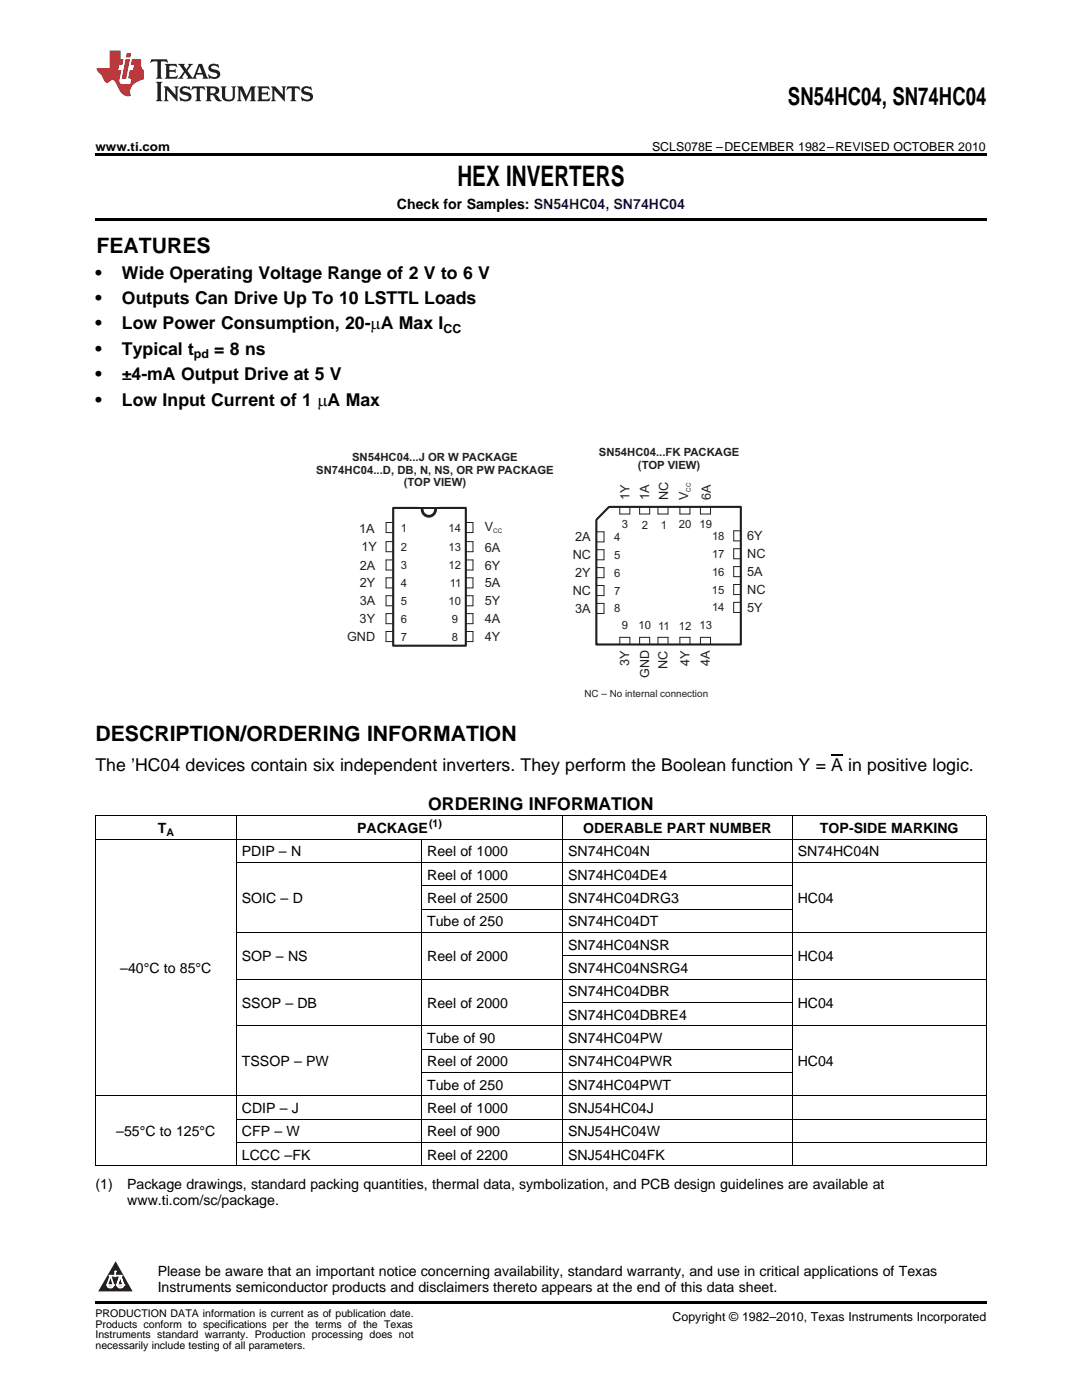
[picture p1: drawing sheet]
<svg xmlns="http://www.w3.org/2000/svg" width="216mm" height="279mm" viewBox="0 0 216 279" stroke-linecap="round" stroke-linejoin="round" font-family="sans-serif">
<defs><g id="words">
<text font-size="5.6" x="91.3" y="37">HEX INVERTERS</text>
<text font-size="4.9" x="157.2" y="21">SN54HC04, SN74HC04</text>
<g font-size="4.2">
<text x="19.2" y="50.5">FEATURES</text>
<text x="19" y="147.8">DESCRIPTION/ORDERING INFORMATION</text>
</g>
<g font-size="3.5">
<text x="19" y="55.6">•</text>
<text x="24.3" y="55.6">Wide Operating Voltage Range of 2 V to 6 V</text>
<text x="19" y="60.7">•</text>
<text x="19" y="65.8">•</text>
<text x="24.3" y="60.7">Outputs Can Drive Up To 10 LSTTL Loads</text>
<text x="24.3" y="65.8">Low Power Consumption, 20-mA Max I</text>
<text x="19" y="70.8">•</text>
<text x="24.3" y="70.8">Typical t</text>
<text x="42.8" y="70.8">= 8 ns</text>
<text x="19" y="75.9">•</text>
<text x="24.3" y="75.9">±4-mA Output Drive at 5 V</text>
<text x="19" y="81">•</text>
<text x="24.3" y="81">Low Input Current of 1 mA Max</text>
<text x="19" y="153.8">The ’HC04 devices contain six independent inverters. They perform the Boolean function Y = A in positive logic.</text>
<text x="85.4" y="161.6">ORDERING INFORMATION</text>
</g>
<g font-size="2.8">
<text x="79.2" y="41.6">Check for Samples: SN54HC04, SN74HC04</text>
<text x="31.5" y="166.2">T</text>
<text x="71.3" y="166.2">PACKAGE</text>
<text x="116.4" y="166.2">ODERABLE PART NUMBER</text>
<text x="163.6" y="166.2">TOP-SIDE MARKING</text>
<text x="48.3" y="170.9">PDIP – N</text>
<text x="85.2" y="170.9">Reel of 1000</text>
<text x="113.4" y="170.9">SN74HC04N</text>
<text x="159.2" y="170.9">SN74HC04N</text>
<text x="85.2" y="175.5">Reel of 1000</text>
<text x="113.4" y="175.5">SN74HC04DE4</text>
<text x="48.3" y="180.2">SOIC – D</text>
<text x="85.2" y="180.2">Reel of 2500</text>
<text x="85.2" y="184.9">Tube of 250</text>
<text x="113.4" y="180.2">SN74HC04DRG3</text>
<text x="113.4" y="184.9">SN74HC04DT</text>
<text x="159.2" y="180.2">HC04</text>
<text x="48.3" y="191.8">SOP – NS</text>
<text x="85.2" y="191.8">Reel of 2000</text>
<text x="113.4" y="189.5">SN74HC04NSR</text>
<text x="159.2" y="191.8">HC04</text>
<text x="24" y="194.2">–40°C to 85°C</text>
<text x="113.4" y="194.2">SN74HC04NSRG4</text>
<text x="48.3" y="201.2">SSOP – DB</text>
<text x="85.2" y="201.2">Reel of 2000</text>
<text x="113.4" y="198.8">SN74HC04DBR</text>
<text x="113.4" y="203.5">SN74HC04DBRE4</text>
<text x="159.2" y="201.2">HC04</text>
<text x="85.2" y="208.1">Tube of 90</text>
<text x="113.4" y="208.1">SN74HC04PW</text>
<text x="48.3" y="212.8">TSSOP – PW</text>
<text x="85.2" y="212.8">Reel of 2000</text>
<text x="113.4" y="212.8">SN74HC04PWR</text>
<text x="159.2" y="212.8">HC04</text>
<text x="85.2" y="217.5">Tube of 250</text>
<text x="113.4" y="217.5">SN74HC04PWT</text>
<text x="23.2" y="226.8">–55°C to 125°C</text>
<text x="48.3" y="222.1">CDIP – J</text>
<text x="48.3" y="226.8">CFP – W</text>
<text x="85.2" y="222.1">Reel of 1000</text>
<text x="85.2" y="226.8">Reel of 900</text>
<text x="113.4" y="222.1">SNJ54HC04J</text>
<text x="113.4" y="226.8">SNJ54HC04W</text>
<text x="48.3" y="231.4">LCCC –FK</text>
<text x="85.2" y="231.4">Reel of 2200</text>
<text x="113.4" y="231.4">SNJ54HC04FK</text>
<text x="19" y="237.3">(1)</text>
<text x="25.4" y="237.3">Package drawings, standard packing quantities, thermal data, symbolization, and PCB design guidelines are available at</text>
<text x="25.4" y="240.5">www.ti.com/sc/package.</text>
<text x="31.5" y="254.7">Please be aware that an important notice concerning availability, standard warranty, and use in critical applications of Texas</text>
<text x="31.5" y="257.9">Instruments semiconductor products and disclaimers thereto appears at the end of this data sheet.</text>
</g>
<g font-size="2.5">
<text x="19" y="30.1">www.ti.com</text>
<text x="130.1" y="30.1">SCLS078E –DECEMBER 1982–REVISED OCTOBER 2010</text>
<text x="38.7" y="71.5">pd</text>
<text x="88.5" y="66.5">CC</text>
<text x="134.2" y="263.6">Copyright © 1982–2010, Texas Instruments Incorporated</text>
</g>
<g font-size="2.5" fill="#231f20">
<text x="125.6" y="99.9" transform="rotate(-90 125.6 99.9)">1Y</text>
<text x="129.5" y="99.9" transform="rotate(-90 129.5 99.9)">1A</text>
<text x="133.4" y="99.9" transform="rotate(-90 133.4 99.9)">NC</text>
<text x="137.3" y="99.9" transform="rotate(-90 137.3 99.9)">V</text>
<text x="141.8" y="99.9" transform="rotate(-90 141.8 99.9)">6A</text>
<text x="71.7" y="106.3">1A</text>
<text x="96.7" y="105.9">V</text>
<text x="149.1" y="107.9">6Y</text>
<text x="71.8" y="113.7">2A</text>
<text x="72.1" y="110">1Y</text>
<text x="96.7" y="110.2">6A</text>
<text x="96.7" y="113.7">6Y</text>
<text x="114.3" y="111.6">NC</text>
<text x="114.7" y="108">2A</text>
<text x="149.1" y="111.4">NC</text>
<text x="71.8" y="117.2">2Y</text>
<text x="96.7" y="117.2">5A</text>
<text x="114.3" y="118.8">NC</text>
<text x="114.8" y="115.2">2Y</text>
<text x="149.1" y="115">5A</text>
<text x="149.1" y="118.6">NC</text>
<text x="71.8" y="124.4">3Y</text>
<text x="71.8" y="120.8">3A</text>
<text x="96.7" y="120.8">5Y</text>
<text x="96.7" y="124.4">4A</text>
<text x="114.7" y="122.3">3A</text>
<text x="149.1" y="122.1">5Y</text>
<text x="69.2" y="127.9">GND</text>
<text x="96.7" y="127.9">4Y</text>
<text x="125.6" y="133" transform="rotate(-90 125.6 133)">3Y</text>
<text x="129.5" y="135.3" transform="rotate(-90 129.5 135.3)">GND</text>
<text x="133.2" y="133.5" transform="rotate(-90 133.2 133.5)">NC</text>
<text x="137.6" y="133" transform="rotate(-90 137.6 133)">4Y</text>
<text x="141.7" y="133" transform="rotate(-90 141.7 133)">4A</text>
</g>
<g font-size="2.3" fill="#231f20">
<text x="63.1" y="94.5">SN74HC04...D, DB, N, NS, OR PW PACKAGE</text>
<text x="70.3" y="92">SN54HC04...J OR W PACKAGE</text>
<text x="119.5" y="91">SN54HC04...FK PACKAGE</text>
<text x="127.3" y="93.5">(TOP VIEW)</text>
<text x="80.6" y="97">(TOP VIEW)</text>
<text x="80" y="106.1">1</text>
<text x="89.5" y="106.1">14</text>
<text x="122.5" y="108">4</text>
<text x="124.1" y="105.5">3</text>
<text x="128.1" y="105.5">2</text>
<text x="131.9" y="105.5">1</text>
<text x="135.5" y="105.5">20</text>
<text x="139.6" y="105.5">19</text>
<text x="142.1" y="107.7">18</text>
<text x="80" y="109.9">2</text>
<text x="80" y="113.6">3</text>
<text x="89.5" y="109.9">13</text>
<text x="89.5" y="113.6">12</text>
<text x="122.5" y="111.5">5</text>
<text x="142.1" y="111.3">17</text>
<text x="80" y="117.1">4</text>
<text x="89.8" y="117.1">11</text>
<text x="122.5" y="115.1">6</text>
<text x="122.5" y="118.7">7</text>
<text x="142.1" y="118.5">15</text>
<text x="142.1" y="114.9">16</text>
<text x="80" y="120.7">5</text>
<text x="80" y="124.3">6</text>
<text x="89.5" y="120.7">10</text>
<text x="90.1" y="124.3">9</text>
<text x="122.5" y="122.2">8</text>
<text x="124.1" y="125.6">9</text>
<text x="127.4" y="125.6">10</text>
<text x="131.3" y="125.6">11</text>
<text x="135.5" y="125.6">12</text>
<text x="139.6" y="125.6">13</text>
<text x="142.1" y="122">14</text>
<text x="80" y="127.8">7</text>
<text x="90.1" y="127.8">8</text>
</g>
<g font-size="2.1">
<text x="33.2" y="166.8">A</text>
<text x="85.6" y="165.1">(1)</text>
<text x="19" y="262.9">PRODUCTION DATA information is current as of publication date.</text>
<text x="19" y="265">Products conform to specifications per the terms of the Texas</text>
<text x="19" y="267.1">Instruments standard warranty. Production processing does not</text>
<text x="19" y="269.2">necessarily include testing of all parameters.</text>
</g>
<text font-size="2" fill="#231f20" x="116.6" y="139.2">NC – No internal connection</text>
<g font-size="1.3" fill="#231f20">
<text x="137.8" y="98.2" transform="rotate(-90 137.8 98.2)">CC</text>
<text x="98.4" y="106.4">CC</text>
</g>
<text font-size=".4" fill="#fff" x="19" y="50.4">1</text>
</g></defs>
<path d="M30.2 11.8l-.2 .8a1.31 1.31 0 0 1 1.4-.3v2.9l-.3 .5h1.3l-.3-.5v-2.7l.3-.3a1.09 1.09 0 0 1 1.1 .4l-.2-.8zM32.9 12.8l.3 .4v2l-.3 .5h2.4l.2-.7a1.48 1.48 0 0 1-1.7 .3v-1l1 .1 .2 .2v-.9l-.2 .3h-1v-.7l.2-.2a1.73 1.73 0 0 1 1.4 .3l-.2-.6zM35.5 12.8l1.2 1.4-.7 1-.5 .5h1.1l-.2-.3 .5-.9 .6 .9-.2 .3h2l-.3-.3 .2-.5h1.2l.2 .5-.2 .3h1.2l-.3-.4-1-2.5h-.6l-1.3 2.7-1-1.4 1.1-1.3h-1l.2 .2-.5 .9-.5-.9 .2-.2zM39.8 13.3l.5 1.3h-1zM41.9 12.9a.83 .83 0 0 0-.3 1 .83 .83 0 0 0 .8 .5l.8 .2 .2 .3a1 1 0 0 1-1 .5 1 1 0 0 1-.8-.6l.1 .9 .2-.1a1.65 1.65 0 0 0 2-.5 .89 .89 0 0 0-.8-1.2l-.8-.2-.2-.3a.91 .91 0 0 1 1.6 .2l-.2-.8h-.4a1.34 1.34 0 0 0-1.2 .1zM31.1 16.3l.3 .5v2.9l-.3 .5h1.3l-.3-.5v-2.9l.3-.5zM32.7 17.2l.2 .5v2l-.2 .5h.9l-.3-.5 .1-1.7 2 2.2v-2.5l.3-.5h-.9l.2 .3v1.4l-1.5-1.7zM36.2 17.4a.83 .83 0 0 0-.3 .9 .83 .83 0 0 0 .8 .6l.8 .2 .2 .3a1 1 0 0 1-1 .5 1 1 0 0 1-.8-.6l.1 .9 .2-.1a1.66 1.66 0 0 0 2-.5 .89 .89 0 0 0-.9-1.2l-.7-.2-.2-.3a.91 .91 0 0 1 1.6 .2l-.2-.9-.4 .1a1.36 1.36 0 0 0-1.2 .1zM38.4 17.2l-.2 .9a.61 .61 0 0 1 1.1-.3v1.9l-.4 .5h1.3l-.3-.5v-1.9l.2-.2a.81 .81 0 0 1 .8 .5l-.1-.9zM41 17.2l.3 .5v2l-.3 .5h1.3l-.3-.3v-.9a.72 .72 0 0 1 .9 .6 .85 .85 0 0 0 1.4 .5l-.5-.3-.5-.7-.3-.3a.78 .78 0 0 0 .7-.7 .78 .78 0 0 0-.7-.8zM42 17.7l.2-.1a.6 .6 0 0 1 .7 .1 .6 .6 0 0 1 .1 .7l-.2 .2h-.8zM44 17.2l.3 .3a3.4 3.4 0 0 0 .3 2.4 1.57 1.57 0 0 0 2.2-.3l.1-2.1 .2-.3h-1l.3 .5v1.5a.76 .76 0 0 1-.7 .7 .76 .76 0 0 1-.8-.7v-1.5l.3-.5zM47.3 17.2l.3 .5v2l-.3 .5h.9l-.2-.5v-1.8l1 2.3 1.1-2.3v1.8l-.2 .5h1.2l-.3-.5v-2l.3-.5h-1.1l-.8 2-.8-2zM51.3 17.2l.3 .5v2l-.3 .5h2.4l.2-.7a1.49 1.49 0 0 1-1.6 .3l-.1-1h1l.3 .3v-.9l-.3 .3h-1v-.7l.3-.2a1.73 1.73 0 0 1 1.4 .3l-.3-.7zM54.1 17.2l.3 .5v2l-.3 .5h1l-.4-.5 .1-1.7 2 2.2v-2.5l.3-.5h-.9l.2 .3v1.4l-1.5-1.7zM57.4 17.2l-.2 .9a.8 .8 0 0 1 1-.5v2.1l-.3 .5h1.3l-.4-.5v-1.9l.2-.2a.81 .81 0 0 1 .9 .5l-.2-.9zM60.4 17.4a.83 .83 0 0 0-.3 .9 .83 .83 0 0 0 .8 .6l.8 .2 .2 .3a1 1 0 0 1-1 .5 1 1 0 0 1-.8-.6l.2 .9 .1-.1a1.66 1.66 0 0 0 2-.5 .89 .89 0 0 0-.8-1.2l-.8-.2-.2-.3a.91 .91 0 0 1 1.6 .2l-.2-.9-.3 .1a1.35 1.35 0 0 0-1.3 .1z" fill="#231f20"/>
<path d="M21.9 10.1v3.5h-2.6a2.13 2.13 0 0 0 .9 1.4l.4 .6a.94 .94 0 0 0 1.1 .9 .75 .75 0 0 1 .6-.5 .75 .75 0 0 1 .7 .4l.5 1a2.1 2.1 0 0 0 2.6 1.7 2.2 2.2 0 0 1 1.7-3l.9-.3v-1.8a1.16 1.16 0 0 1-.5-1v-1.2h-1.9l-.2 1.2h.7l-.3 1h-.6l-.3 1.3v.3l.6 .1-.2 1.1h-.9a.93 .93 0 0 1-1.3-.8l.4-2h-.6l.2-1h.6l.3-1.2h-.6v-1.7zM25.1 11.8l-.8 3.9h.9l.7-3.9zM25.3 10.6l-.2 .9h.9l.2-.9z" fill="#ee1d23"/>
<path d="M23.1 251.7l3.4 6h-6.9z" fill="#231f20"/>
<path d="M21.4 256.5h1.2l-.3 .5h-.3a.55 .55 0 0 1-.6-.5z" fill-rule="evenodd" fill="#fff"/>
<path d="M21.4 256.5h1.2l-.3 .5h-.3a.55 .55 0 0 1-.6-.5z" fill="none" stroke="#231f20" stroke-width=".34"/>
<path d="M21.4 256.5h1.2l-.3 .5h-.5z" fill="none" stroke="#fff" stroke-width=".34"/>
<path d="M23 254.7h.1" fill="none" stroke="#fff" stroke-width=".34"/>
<path d="M23 253.7v1z" fill="#fff"/>
<path d="M23 253.7v1z" fill="none" stroke="#fff" stroke-width=".34"/>
<circle cx="23" cy="253.7" r=".17" fill="#fff"/>
<path d="M21.9 254.6h.1" fill="none" stroke="#fff" stroke-width=".34"/>
<path d="M21.9 254.6h2.3z" fill="#fff"/>
<path d="M21.9 254.6h2.3z" fill="none" stroke="#fff" stroke-width=".34"/>
<circle cx="24.2" cy="254.6" r=".17" fill="#fff"/>
<path d="M23.3 256.5h.1" fill="none" stroke="#fff" stroke-width=".34"/>
<path d="M24 254.6l-.7 1.9z" fill="#fff"/>
<path d="M24 254.6l-.7 1.9z" fill="none" stroke="#fff" stroke-width=".34"/>
<path d="M24 254.6l.7 1.9z" fill="#fff"/>
<path d="M24 254.6l.7 1.9z" fill="none" stroke="#fff" stroke-width=".34"/>
<path d="M24.6 256.5h.1" fill="none" stroke="#fff" stroke-width=".34"/>
<circle cx="21.4" cy="256.5" r=".17" fill="#fff"/>
<path d="M22.1 254.6l-.7 1.9z" fill="#fff"/>
<path d="M22.1 254.6l-.7 1.9z" fill="none" stroke="#fff" stroke-width=".34"/>
<path d="M22.1 254.6l.5 1.9z" fill="#fff"/>
<path d="M22.1 254.6l.5 1.9z" fill="none" stroke="#fff" stroke-width=".34"/>
<circle cx="22.6" cy="256.5" r=".17" fill="#fff"/>
<path d="M23.4 256.5h1.3a.65 .65 0 0 1-.7 .5 .65 .65 0 0 1-.6-.5z" fill-rule="evenodd" fill="#fff"/>
<path d="M23.4 256.5h1.3a.65 .65 0 0 1-.7 .5 .65 .65 0 0 1-.6-.5z" fill="none" stroke="#231f20" stroke-width=".34"/>
<path d="M23.4 256.5h1.3l-.4 .5h-.6z" fill="none" stroke="#fff" stroke-width=".34"/>
<path d="M23.3 256.5h.1" fill="none" stroke="#fff" stroke-width=".34"/>
<circle cx="24.7" cy="256.5" r=".17" fill="#fff"/>
<path d="M78.5 101.4h14.5v27.5h-14.5z" fill-rule="evenodd" fill="#fff"/>
<path d="M78.5 101.4h14.5v27.5h-14.5z" fill="none" stroke="#231f20" stroke-width=".42"/>
<g fill="none" stroke="#231f20" stroke-width=".2">
<path d="M78.5 118.9h-1.5v2h1.5M78.5 115.3h-1.5v2h1.5M78.5 111.7h-1.5v2.1h1.5M78.5 108.1h-1.5v2h1.5M78.5 104.3h-1.5v2h1.5M92.9 104.3h1.5v2h-1.4M92.9 108.1h1.5v2h-1.4M92.9 111.7h1.5v2.1h-1.4M92.9 115.3h1.5v2h-1.4M92.9 118.9h1.5v2h-1.4M78.5 126h-1.5v2h1.4M78.5 122.5h-1.5v2h1.4"/>
<path d="M92.9 122.5h1.5v2h-1.4M92.9 126h1.5v2h-1.4"/>
</g>
<circle cx="85.6" cy="101.7" r="1.34" fill="none" stroke="#231f20" stroke-width=".56"/>
<g fill="#fff">
<path d="M83.4 99.7h4v1.5h-4z" fill-rule="evenodd"/>
<path d="M119 101.2h28.8v27.4h-28.8z" fill-rule="evenodd"/>
</g>
<path d="M119 101.2h28.8v27.4h-28.8z" fill="none" stroke="#231f20" stroke-width=".42"/>
<g fill="none" stroke="#231f20" stroke-width=".2">
<path d="M119.1 106.1h1.4v2h-1.4M119.1 109.7h1.4v2h-1.4M119.1 113.3h1.4v2h-1.4M119.1 116.9h1.4v2h-1.4M123.7 101.2v1.4h2v-1.4M127.6 101.2v1.4h2v-1.4M131.3 101.2v1.4h2v-1.4M135.7 101.2v1.4h2v-1.4M139.8 101.2v1.4h2v-1.4M147.8 116.6h-1.4v2.1h1.4M147.8 113.1h-1.4v2h1.4M147.8 109.5h-1.4v2h1.4"/>
<path d="M147.8 105.9h-1.4v2h1.4M119.1 120.4h1.4v2h-1.4M123.7 128.6v-1.4h2v1.4M127.6 128.6v-1.4h2v1.4M131.3 128.6v-1.4h2v1.4M135.7 128.6v-1.4h2v1.4M139.8 128.6v-1.4h2v1.4M147.8 120.2h-1.4v2h1.4"/>
</g>
<path d="M118.7 97.7l3.1 3-4 4-3.1-3z" fill-rule="evenodd" fill="#fff"/>
<path d="M121.5 101.2l-2.4 2.4" fill="none" stroke="#231f20" stroke-width=".42"/>
<path d="M19 30.6h177.8v.5h-177.8zM19 43.6h177.8v.6h-177.8zM19 259.7h177.8v.5h-177.8z" fill="#000"/>
<g fill="none" stroke="#000" stroke-width=".2">
<path d="M19 167.4h177.8M19 162.8h177.8M19.1 162.8v69.9M47.1 162.8v69.9M47.2 172.1h149.6M84.1 167.5v65.2M84.2 176.8h73.9M112.3 162.8v69.9M158.1 162.8v69.9M196.8 162.8v69.9M47.2 195.4h149.6M47.2 186.1h149.6"/>
<path d="M84.2 181.4h73.9M112.3 190.7h45.8M19 218.7h177.8M47.2 204.7h149.6M84.2 214h73.9M84.2 209.4h73.9M112.3 200h45.8M19 232.6h177.8M47.2 228h149.6M47.2 223.3h149.6"/>
</g>
<path d="M165.9 150.7h2.3" fill="none" stroke="#000" stroke-width=".25"/>
<use href="#words"/>
</svg>
